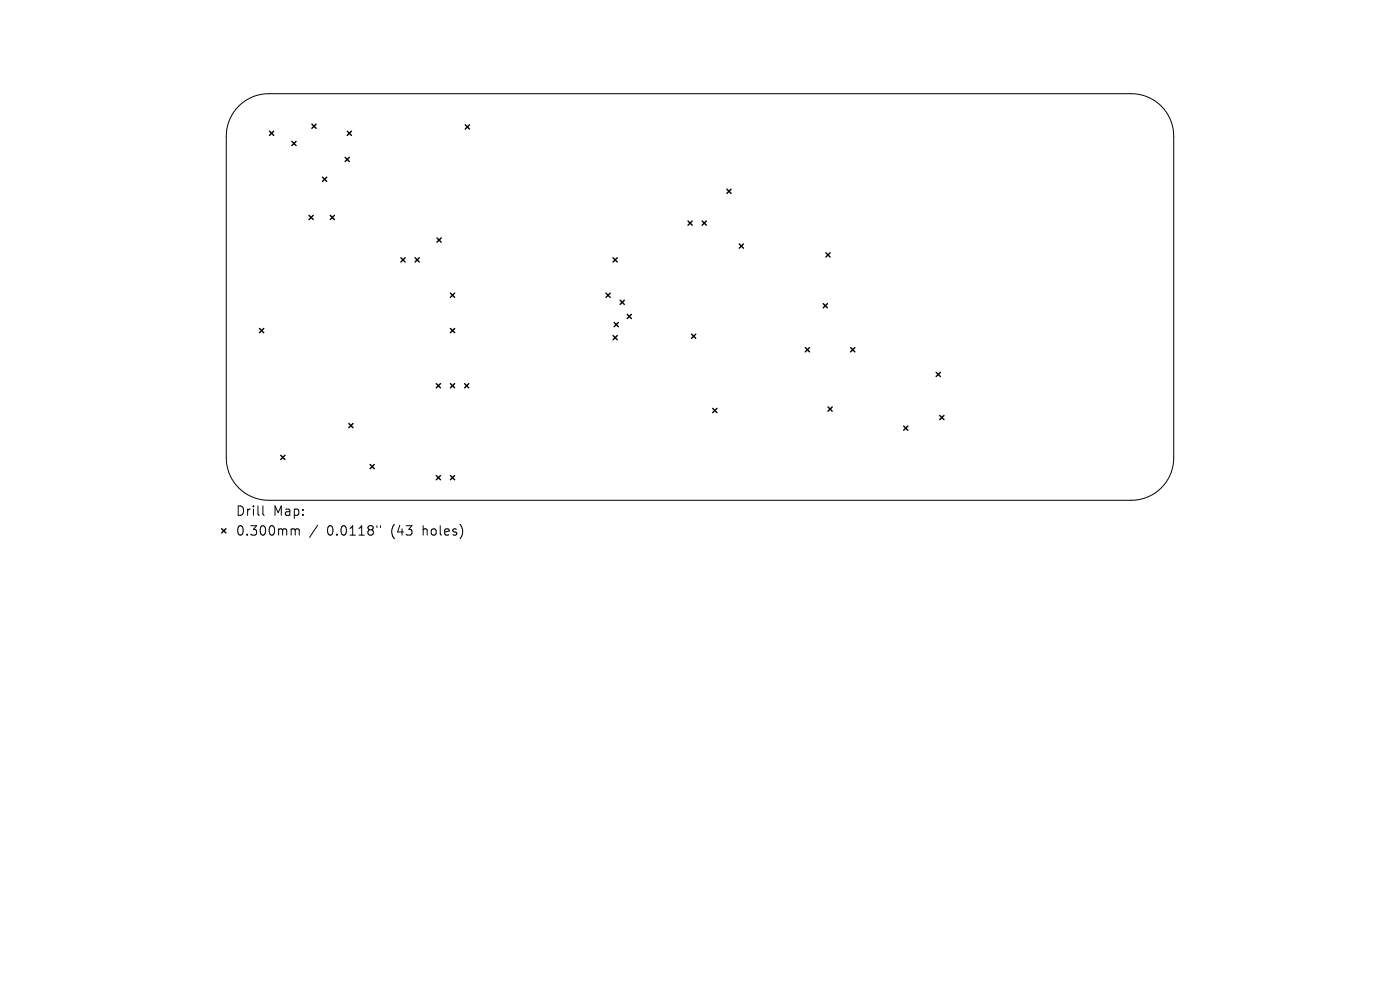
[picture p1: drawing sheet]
<svg xmlns="http://www.w3.org/2000/svg" width="297mm" height="210mm" viewBox="0 0 297 210" stroke-linecap="round" stroke-linejoin="round" font-family="sans-serif">
<defs><g id="words">
<g font-size="2.8">
<text x="49.9" y="109.7">Drill</text>
<text x="49.9" y="113.9">0.300mm</text>
<text x="57.9" y="109.7">Map:</text>
<text x="69.4" y="113.9">0.0118&quot;</text>
<text x="83.1" y="113.9">(43</text>
<text x="90" y="113.9">holes)</text>
</g>
</g></defs>
<path d="M50.6 22.5a9 9 0 0 1 6.4-2.6h183a9 9 0 0 1 9 9v68.2a9 9 0 0 1-9 9h-183a9 9 0 0 1-9-9v-68.2a9 9 0 0 1 2.6-6.4zM55.8 107.3v1.7l.3 .3M62.1 112.2h.2l.3 .3M62.6 112.5l.3-.3 .5 .1 .1 1.2M62.6 112.5v1M67.4 111.4l-1.7 2.6M80 111.5v.4M80.7 111.5v.4" fill="none" stroke="#000" stroke-width=".21"/>
<g fill="none" stroke="#000" stroke-width=".3">
<path d="M57.2 27.8l.9 .9M58.1 27.8l-.9 .9M61.9 30l.9 .9M62.8 30l-.9 .9M66.2 26.3l.9 .9M67.1 26.3l-.9 .9M68.4 37.6l.9 .9M69.3 37.6l-.9 .9M73.2 33.4l.9 .9M73.7 27.8l.9 .9M74.1 33.4l-.9 .9M74.6 27.8l-.9 .9"/>
<path d="M98.7 26.5l.9 .9M99.6 26.5l-.9 .9M65.6 45.7l.9 .9M66.5 45.7l-.9 .9M70.1 45.7l.9 .9M71 45.7l-.9 .9M85.1 54.7l.9 .9M86 54.7l-.9 .9M88.1 54.7l.9 .9M89 54.7l-.9 .9M92.7 50.5l.9 .9M93.6 50.5l-.9 .9"/>
<path d="M130.1 54.7l.9 .9M131 54.7l-.9 .9M146 46.9l.9 .9M146.9 46.9l-.9 .9M149 46.9l.9 .9M149.9 46.9l-.9 .9M154.2 40.1l.9 .9M155.1 40.1l-.9 .9M156.8 51.7l.9 .9M157.7 51.7l-.9 .9M175.2 53.6l.9 .9M176.1 53.6l-.9 .9"/>
<path d="M55.1 69.7l.9 .9M56 69.7l-.9 .9M95.6 62.2l.9 .9M95.6 69.7l.9 .9M96.5 62.2l-.9 .9M96.5 69.7l-.9 .9M128.6 62.2l.9 .9M129.5 62.2l-.9 .9M130.1 71.2l.9 .9M130.3 68.4l.9 .9M131 71.2l-.9 .9M131.2 68.4l-.9 .9"/>
<path d="M131.6 63.7l.9 .9M132.5 63.7l-.9 .9M133.1 66.7l.9 .9M134 66.7l-.9 .9M146.7 70.9l.9 .9M147.6 70.9l-.9 .9M170.8 73.7l.9 .9M171.7 73.7l-.9 .9M174.6 64.4l.9 .9M175.5 64.4l-.9 .9M180.5 73.7l.9 .9M181.4 73.7l-.9 .9"/>
<path d="M198.6 79l.9 .9M199.5 79l-.9 .9M59.6 96.6l.9 .9M60.5 96.6l-.9 .9M74 89.8l.9 .9M74.9 89.8l-.9 .9M78.5 98.5l.9 .9M79.4 98.5l-.9 .9M92.6 81.4l.9 .9M93.5 81.4l-.9 .9M95.6 81.4l.9 .9M96.5 81.4l-.9 .9"/>
<path d="M98.6 81.4l.9 .9M99.5 81.4l-.9 .9M151.2 86.6l.9 .9M152.1 86.6l-.9 .9M175.7 86.3l.9 .9M176.6 86.3l-.9 .9M191.7 90.4l.9 .9M192.6 90.4l-.9 .9M199.4 88.1l.9 .9M200.3 88.1l-.9 .9M47 112.2l.9 .9M47.9 112.2l-.9 .9"/>
<path d="M92.6 100.9l.9 .9M93.5 100.9l-.9 .9M95.6 100.9l.9 .9M96.5 100.9l-.9 .9"/>
</g>
<use href="#words"/>
</svg>
